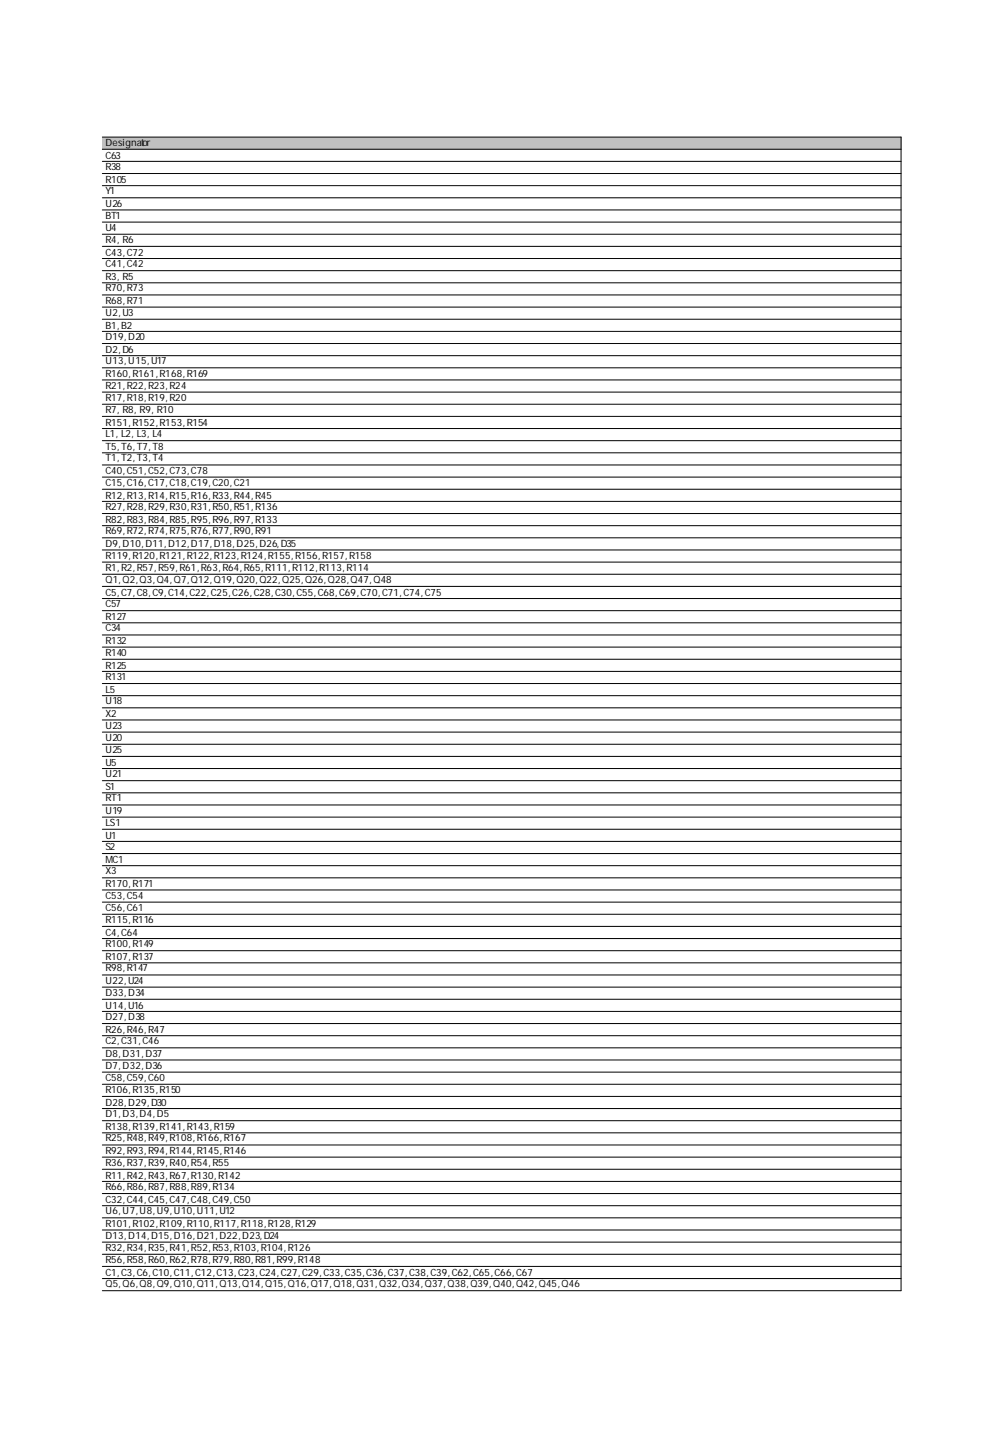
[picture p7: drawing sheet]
<svg xmlns="http://www.w3.org/2000/svg" width="126mm" height="180mm" viewBox="0 0 126 180" stroke-linecap="round" stroke-linejoin="round" font-family="sans-serif">
<defs><g id="words">
<g font-size="1.3">
<text x="13.2" y="18.3">Designator</text>
<text x="13.2" y="19.9">C63</text>
<text x="13.2" y="21.3">R38</text>
<text x="13.2" y="23">R105</text>
<text x="13.2" y="24.4">Y1</text>
<text x="13.2" y="26">U26</text>
<text x="13.2" y="27.4">BT1</text>
<text x="13.2" y="29.1">U4</text>
<text x="13.2" y="30.5">R4, R6</text>
<text x="13.2" y="32.1">C43,C72</text>
<text x="13.2" y="33.5">C41,C42</text>
<text x="13.2" y="35.2">R3, R5</text>
<text x="13.2" y="36.6">R70,R73</text>
<text x="13.2" y="38.2">R68,R71</text>
<text x="13.2" y="39.6">U2,U3</text>
<text x="13.2" y="41.3">B1,B2</text>
<text x="13.2" y="42.7">D19,D20</text>
<text x="13.2" y="44.3">D2,D6</text>
<text x="13.2" y="45.7">U13,U15,U17</text>
<text x="13.2" y="47.4">R160,R161,R168,R169</text>
<text x="13.2" y="48.8">R21,R22,R23,R24</text>
<text x="13.2" y="50.4">R17,R18,R19,R20</text>
<text x="13.2" y="51.8">R7, R8, R9, R10</text>
<text x="13.2" y="53.5">R151,R152,R153,R154</text>
<text x="13.2" y="54.9">L1, L2, L3, L4</text>
<text x="13.2" y="56.5">T5,T6,T7,T8</text>
<text x="13.2" y="57.9">T1,T2,T3,T4</text>
<text x="13.2" y="59.6">C40,C51,C52,C73,C78</text>
<text x="13.2" y="61">C15,C16,C17,C18,C19,C20,C21</text>
<text x="13.2" y="62.6">R12,R13,R14,R15,R16,R33,R44,R45</text>
<text x="13.2" y="64">R27,R28,R29,R30,R31,R50,R51,R136</text>
<text x="13.2" y="65.6">R82,R83,R84,R85,R95,R96,R97,R133</text>
<text x="13.2" y="67.1">R69,R72,R74,R75,R76,R77,R90,R91</text>
<text x="13.2" y="68.7">D9,D10,D11,D12,D17,D18,D25,D26,D35</text>
<text x="13.2" y="70.1">R119,R120,R121,R122,R123,R124,R155,R156,R157,R158</text>
<text x="13.2" y="71.7">R1,R2,R57,R59,R61,R63,R64,R65,R111,R112,R113,R114</text>
<text x="13.2" y="73.2">Q1,Q2,Q3,Q4,Q7,Q12,Q19,Q20,Q22,Q25,Q26,Q28,Q47,Q48</text>
<text x="13.2" y="74.8">C5,C7,C8,C9,C14,C22,C25,C26,C28,C30,C55,C68,C69,C70,C71,C74,C75</text>
<text x="13.2" y="76.2">C57</text>
<text x="13.2" y="77.8">R127</text>
<text x="13.2" y="79.3">C34</text>
<text x="13.2" y="80.9">R132</text>
<text x="13.2" y="82.3">R140</text>
<text x="13.2" y="83.9">R125</text>
<text x="13.2" y="85.4">R131</text>
<text x="13.2" y="87">L5</text>
<text x="13.2" y="88.4">U18</text>
<text x="13.2" y="90">X2</text>
<text x="13.2" y="91.5">U23</text>
<text x="13.2" y="93.1">U20</text>
<text x="13.2" y="94.5">U25</text>
<text x="13.2" y="96.1">U5</text>
<text x="13.2" y="97.6">U21</text>
<text x="13.2" y="99.2">S1</text>
<text x="13.2" y="100.6">RT1</text>
<text x="13.2" y="102.2">U19</text>
<text x="13.2" y="103.7">LS1</text>
<text x="13.2" y="105.3">U1</text>
<text x="13.2" y="106.7">S2</text>
<text x="13.2" y="108.3">MC1</text>
<text x="13.2" y="109.8">X3</text>
<text x="13.2" y="111.4">R170,R171</text>
<text x="13.2" y="112.8">C53,C54</text>
<text x="13.2" y="114.4">C56,C61</text>
<text x="13.2" y="115.9">R115,R116</text>
<text x="13.2" y="117.5">C4,C64</text>
<text x="13.2" y="118.9">R100,R149</text>
<text x="13.2" y="120.5">R107,R137</text>
<text x="13.2" y="122">R98,R147</text>
<text x="13.2" y="123.6">U22,U24</text>
<text x="13.2" y="125">D33,D34</text>
<text x="13.2" y="126.6">U14,U16</text>
<text x="13.2" y="128.1">D27,D38</text>
<text x="13.2" y="129.7">R26,R46,R47</text>
<text x="13.2" y="131.1">C2,C31,C46</text>
<text x="13.2" y="132.7">D8,D31,D37</text>
<text x="13.2" y="134.2">D7,D32,D36</text>
<text x="13.2" y="135.8">C58,C59,C60</text>
<text x="13.2" y="137.2">R106,R135,R150</text>
<text x="13.2" y="138.8">D28,D29,D30</text>
<text x="13.2" y="140.3">D1,D3,D4,D5</text>
<text x="13.2" y="141.9">R138,R139,R141,R143,R159</text>
<text x="13.2" y="143.3">R25,R48,R49,R108,R166,R167</text>
<text x="13.2" y="144.9">R92,R93,R94,R144,R145,R146</text>
<text x="13.2" y="146.4">R36,R37,R39,R40,R54,R55</text>
<text x="13.2" y="148">R11,R42,R43,R67,R130,R142</text>
<text x="13.2" y="149.4">R66,R86,R87,R88,R89,R134</text>
<text x="13.2" y="151">C32,C44,C45,C47,C48,C49,C50</text>
<text x="13.2" y="152.5">U6,U7,U8,U9,U10,U11,U12</text>
<text x="13.2" y="154.1">R101,R102,R109,R110,R117,R118,R128,R129</text>
<text x="13.2" y="155.5">D13,D14,D15,D16,D21,D22,D23,D24</text>
<text x="13.2" y="157.1">R32,R34,R35,R41,R52,R53,R103,R104,R126</text>
<text x="13.2" y="158.6">R56,R58,R60,R62,R78,R79,R80,R81,R99,R148</text>
<text x="13.2" y="160.2">C1,C3,C6,C10,C11,C12,C13,C23,C24,C27,C29,C33,C35,C36,C37,C38,C39,C62,C65,C66,C67</text>
<text x="13.2" y="161.6">Q5,Q6,Q8,Q9,Q10,Q11,Q13,Q14,Q15,Q16,Q17,Q18,Q31,Q32,Q34,Q37,Q38,Q39,Q40,Q42,Q45,Q46</text>
</g>
</g></defs>
<path d="M12.8 17.2h100.4v1.6h-100.4z" fill-rule="evenodd" fill="#c0c0c0"/>
<g fill="none" stroke="#000" stroke-width=".13">
<path d="M12.8 17.2h100.3v144.9h-100.3M12.8 18.7h100.3M12.8 20.3h100.3M12.8 21.8h100.3M12.8 23.3h100.3M12.8 24.8h100.3M12.8 26.4h100.3M12.8 27.9h100.3M12.8 29.4h100.3M12.8 30.9h100.3M12.8 32.5h100.3M12.8 34h100.3"/>
<path d="M12.8 35.5h100.3M12.8 37h100.3M12.8 38.6h100.3M12.8 40.1h100.3M12.8 41.6h100.3M12.8 43.1h100.3M12.8 44.7h100.3M12.8 46.2h100.3M12.8 47.7h100.3M12.8 49.2h100.3M12.8 50.8h100.3M12.8 52.3h100.3"/>
<path d="M12.8 53.8h100.3M12.8 55.3h100.3M12.8 56.9h100.3M12.8 58.4h100.3M12.8 59.9h100.3M12.8 61.4h100.3M12.8 63h100.3M12.8 64.5h100.3M12.8 66h100.3M12.8 67.5h100.3M12.8 69.1h100.3M12.8 70.6h100.3"/>
<path d="M12.8 72.1h100.3M12.8 73.6h100.3M12.8 75.2h100.3M12.8 76.7h100.3M12.8 78.2h100.3M12.8 79.7h100.3M12.8 81.3h100.3M12.8 82.8h100.3M12.8 84.3h100.3M12.8 85.8h100.3M12.8 87.4h100.3M12.8 88.9h100.3"/>
<path d="M12.8 90.4h100.3M12.8 91.9h100.3M12.8 93.5h100.3M12.8 95h100.3M12.8 96.5h100.3M12.8 98h100.3M12.8 99.6h100.3M12.8 101.1h100.3M12.8 102.6h100.3M12.8 104.1h100.3M12.8 105.7h100.3M12.8 107.2h100.3"/>
<path d="M12.8 108.7h100.3M12.8 110.2h100.3M12.8 111.8h100.3M12.8 113.3h100.3M12.8 114.8h100.3M12.8 116.3h100.3M12.8 117.9h100.3M12.8 119.4h100.3M12.8 120.9h100.3M12.8 122.4h100.3M12.8 124h100.3M12.8 125.5h100.3"/>
<path d="M12.8 127h100.3M12.8 128.5h100.3M12.8 130.1h100.3M12.8 131.6h100.3M12.8 133.1h100.3M12.8 134.6h100.3M12.8 136.2h100.3M12.8 137.7h100.3M12.8 139.2h100.3M12.8 140.7h100.3M12.8 142.3h100.3M12.8 143.8h100.3"/>
<path d="M12.8 145.3h100.3M12.8 146.8h100.3M12.8 148.3h100.3M12.8 149.9h100.3M12.8 151.4h100.3M12.8 152.9h100.3M12.8 154.4h100.3M12.8 156h100.3M12.8 157.5h100.3M12.8 159h100.3M12.8 160.5h100.3"/>
</g>
<use href="#words"/>
</svg>
